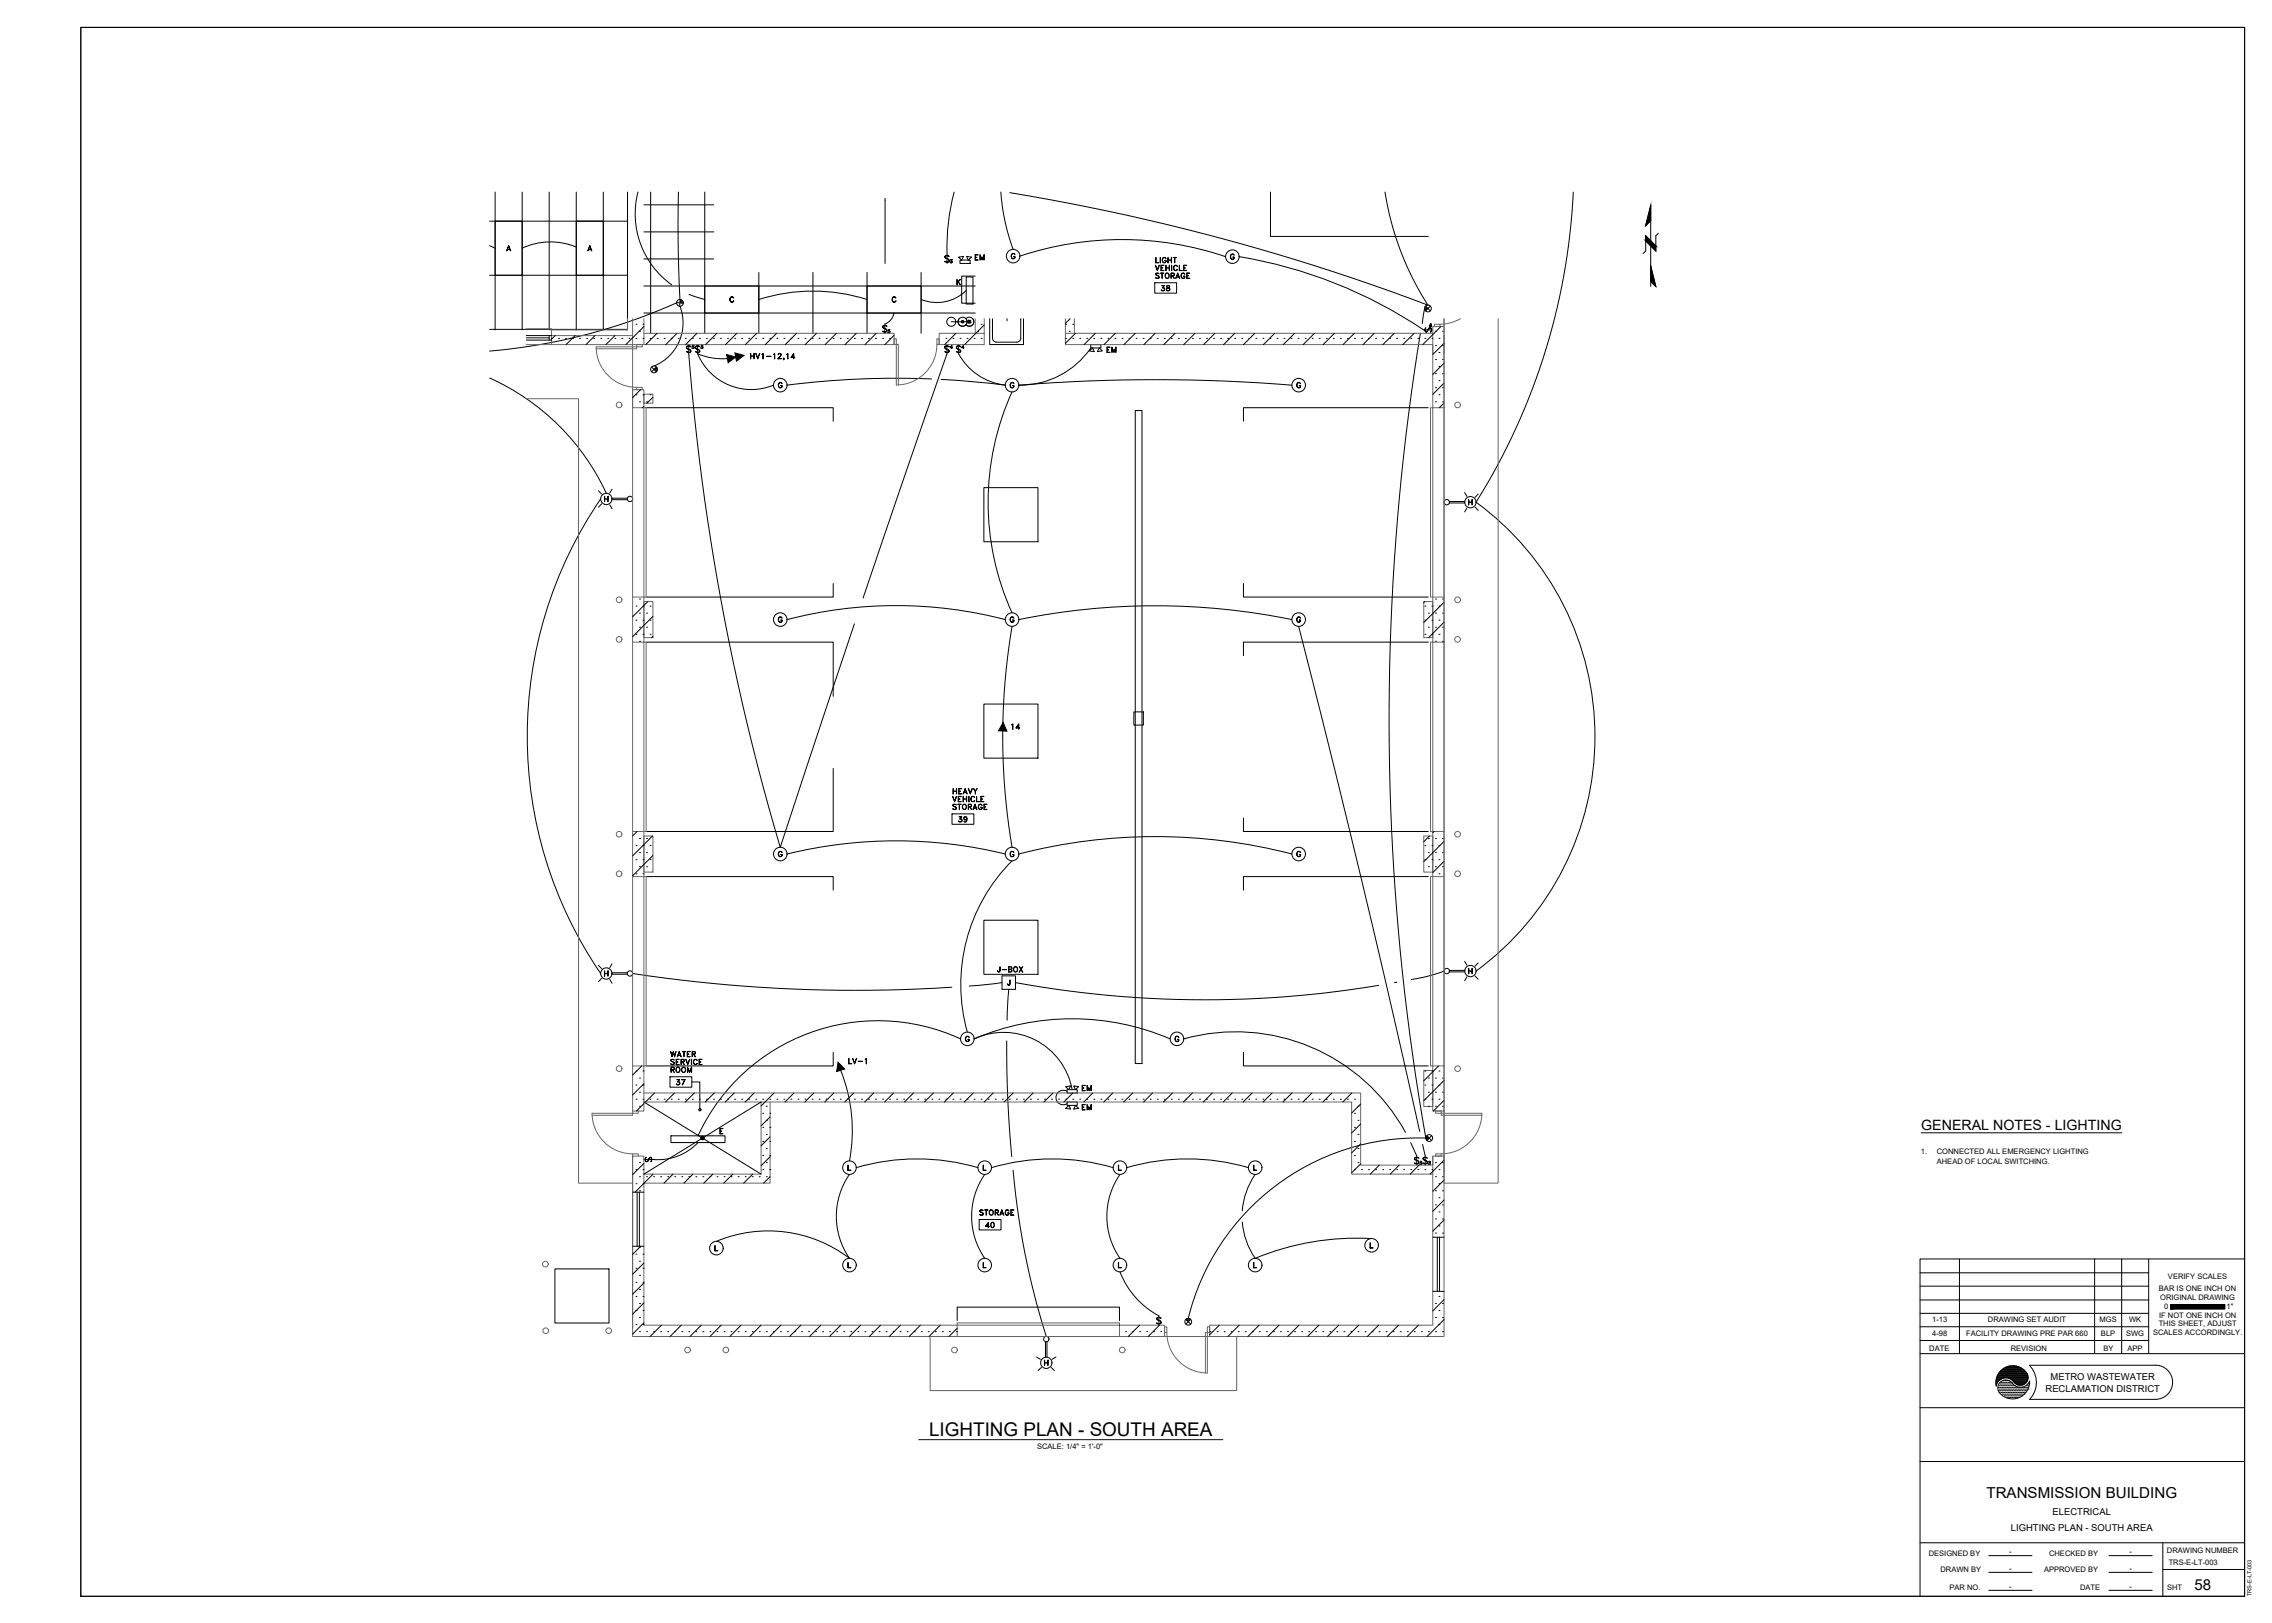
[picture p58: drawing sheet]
<svg xmlns="http://www.w3.org/2000/svg" width="1067mm" height="762mm" viewBox="0 0 1067 762" stroke-linecap="round" stroke-linejoin="round" font-family="sans-serif">
<defs><g id="words">
<text font-size="8.9" x="436" y="674">LIGHTING PLAN - SOUTH AREA</text>
<g font-size="7.1">
<text x="933" y="703">TRANSMISSION BUILDING</text>
<text x="1030" y="746">58</text>
</g>
<text font-size="6.7" x="902" y="530">GENERAL NOTES - LIGHTING</text>
<g font-size="6.2">
<text x="456" y="123">EM</text>
<text x="541" y="128">VEHICLE</text>
<text x="544" y="138">38</text>
<text x="519" y="167">EM</text>
<text x="351" y="170">HV1-12,14</text>
<text x="446" y="378">VEHICLE</text>
<text x="449" y="387">39</text>
<text x="507" y="522">EM</text>
</g>
<g font-size="5.7">
<text x="542" y="125">LIGHT</text>
<text x="542" y="132">STORAGE</text>
<text x="474" y="344">14</text>
<text x="446" y="374">HEAVY</text>
<text x="446" y="381">STORAGE</text>
<text x="467" y="458">J-BOX</text>
<text x="314" y="497">WATER</text>
<text x="314" y="501">SERVICE</text>
<text x="397" y="501">LV-1</text>
<text x="314" y="505">ROOM</text>
<text x="316" y="510">37</text>
<text x="507" y="513">EM</text>
<text x="459" y="572">STORAGE</text>
<text x="461" y="577">40</text>
</g>
<g font-size="5.3">
<text x="668" y="157">S</text>
<text x="302" y="547">S</text>
</g>
<g font-size="4.4">
<text x="963" y="648">METRO WASTEWATER</text>
<text x="960" y="654">RECLAMATION DISTRICT</text>
<text x="964" y="711">ELECTRICAL</text>
<text x="944" y="719">LIGHTING PLAN - SOUTH AREA</text>
</g>
<g font-size="3.5">
<text x="902" y="542">1.</text>
<text x="909" y="542">CONNECTED ALL EMERGENCY LIGHTING</text>
<text x="909" y="546">AHEAD OF LOCAL SWITCHING.</text>
<text x="1018" y="601">VERIFY SCALES</text>
<text x="1014" y="606">BAR IS ONE INCH ON</text>
<text x="1014" y="610">ORIGINAL DRAWING</text>
<text x="1016" y="615">0</text>
<text x="1045" y="615">1&quot;</text>
<text x="907" y="621">1-13</text>
<text x="933" y="621">DRAWING SET AUDIT</text>
<text x="986" y="621">MGS</text>
<text x="1000" y="621">WK</text>
<text x="1014" y="623">THIS SHEET, ADJUST</text>
<text x="1014" y="619">IF NOT ONE INCH ON</text>
<text x="907" y="627">4-98</text>
<text x="923" y="627">FACILITY DRAWING PRE PAR 660</text>
<text x="987" y="627">BLP</text>
<text x="998" y="627">SWG</text>
<text x="1011" y="627">SCALES ACCORDINGLY.</text>
<text x="906" y="634">DATE</text>
<text x="944" y="634">REVISION</text>
<text x="988" y="634">BY</text>
<text x="999" y="634">APP</text>
<text x="487" y="680">SCALE: 1/4&quot; = 1'-0&quot;</text>
<text x="906" y="730">DESIGNED BY</text>
<text x="943" y="730">-</text>
<text x="962" y="730">CHECKED BY</text>
<text x="1000" y="730">-</text>
<text x="1017" y="729">DRAWING NUMBER</text>
<text x="943" y="738">-</text>
<text x="1000" y="738">-</text>
<text x="1018" y="735">TRS-E-LT-003</text>
<text x="911" y="738">DRAWN BY</text>
<text x="960" y="738">APPROVED BY</text>
<text x="915" y="746">PAR NO.</text>
<text x="943" y="746">-</text>
<text x="977" y="746">DATE</text>
<text x="1000" y="746">-</text>
<text x="1018" y="746">SHT</text>
</g>
<text font-size="2.7" x="1057" y="749" transform="rotate(-90 1057 749)">TRS-E-LT-003</text>
</g></defs>
<!-- layer: E-LIGHT -->
<g fill="none" stroke="#000" stroke-width=".47">
<path d="M232 104h13v25h-13zM271 104h12v25h-12zM445 119v5M475 119l2 1-1-1a1.1 1.1 0 0 0-1 1 1.1 1.1 0 0 0 1 1v-1h1a1.1 1.1 0 0 1-1 2 .9 .9 0 0 1-1-1zM578 120l1-1 1 1-1-1a1.1 1.1 0 0 0-1 2 1.1 1.1 0 0 0 1 0h1a.9 .9 0 0 1-1 1 .9 .9 0 0 1-1-1zM331 134h25v13h-25zM407 134h26v13h-26zM444 120h2h-2v1a1.8 1.8 0 0 1 1 2h-1h2zM446 123h.1M447 122v1h-1M447 123h.1M447 122h-1h1v1"/>
<path d="M447 122l-1 1h1M447 123h-1M451 122h5v2h-5zM451 122l-1-1 2-1v2M454 130h3v13h-3zM454 120l2 1-1 1zM318 142h3M319 141v3M415 153h2h-2v1a1.8 1.8 0 0 1 1 2h-2h2v-1l-1-1zM415 152v4M417 156h.1M417 155h1h-1h1h-1l1 1"/>
<path d="M417 155l1 1h-1M418 155v1M418 156h-1M454 150a2.1 2.1 0 0 1 3 0 2.1 2.1 0 0 1 0 3 2.1 2.1 0 0 1-3-1M669 144l3 2M672 144l-3 2M306 172l2 3M308 172l-2 3M322 163l1-1 1 1h-2l1 1h1v1h-2h2zM323 162v4M325 163v1M325 163h1h-1"/>
<path d="M326 163v1M326 162h-1h1l-1 1M326 162l-1 1h1M326 163h-1M327 163v-1l2 1h-2v1h1v1h-1h1zM328 162v4M329 163v1M330 163h-1M330 163v1M330 162h-1h1v1M330 162l-1 1h1M366 180h1a1.1 1.1 0 0 0-1 1 1.1 1.1 0 0 0 1 1v-1a.9 .9 0 0 1-1 1 .9 .9 0 0 1-1-1z"/>
<path d="M444 163v-1l2 1h-2v1h2l-1 1h-1h2zM445 162v4M447 162v2v-2l-1 1h1h-1zM449 163l1-1 1 1h-2v1h2v1h-2h2zM450 162v4M452 162v2v-2v1h1h-1zM475 180h1h-1a1.1 1.1 0 0 0-1 1 1.1 1.1 0 0 0 2 1l-1-1h1a.9 .9 0 0 1-1 1 .9 .9 0 0 1-1-1zM511 165l2-2 1 2zM512 162h5v1h-5zM516 163l2 2h-3zM609 180h1h1a.8 .8 0 0 0-1 0 .8 .8 0 0 0-1 1 .8 .8 0 0 0 1 1 .8 .8 0 0 0 1-1h-1h1a.9 .9 0 0 1-1 1 .9 .9 0 0 1-1-1zM281 230l1 2"/>
<path d="M282 237l-1 1M284 233v3zM284 234h1M285 233l1 3zM286 237l1 2M287 234h8M287 235h8M287 230l-1 2M680 236h8M681 235h7M688 231l1 2M689 239l-1 1"/>
<path d="M690 235v2zM690 236h1M691 235v2zM693 238l1 2M694 232l-1 2M366 290h1a1.1 1.1 0 0 0-1 1 1.1 1.1 0 0 0 1 1v-1a.9 .9 0 0 1-1 1 .9 .9 0 0 1-1-1zM475 290h1h-1a1.1 1.1 0 0 0-1 1 1.1 1.1 0 0 0 2 1l-1-1h1a.9 .9 0 0 1-1 1 .9 .9 0 0 1-1-1zM609 290h1h1a.8 .8 0 0 0-1 0 .8 .8 0 0 0-1 1 .8 .8 0 0 0 1 1 .8 .8 0 0 0 1-1h-1h1a.9 .9 0 0 1-1 1 .9 .9 0 0 1-1-1zM366 400h1a1.1 1.1 0 0 0-1 1 1.1 1.1 0 0 0 1 1v-1a.9 .9 0 0 1-1 1 .9 .9 0 0 1-1-1zM475 400h1h-1a1.1 1.1 0 0 0-1 1 1.1 1.1 0 0 0 2 1l-1-1h1a.9 .9 0 0 1-1 1 .9 .9 0 0 1-1-1zM609 400h1h1a.8 .8 0 0 0-1 0 .8 .8 0 0 0-1 1 .8 .8 0 0 0 1 1 .8 .8 0 0 0 1-1h-1h1a.9 .9 0 0 1-1 1 .9 .9 0 0 1-1-1zM281 453l1 2"/>
<path d="M282 459l-1 2M284 456v2zM284 457h1M285 456l1 2zM286 460l1 2M287 457h8M287 453l-1 1M470 458h7v6h-7zM474 460v2v1l-1-1h1zM454 487l1-1v1a.8 .8 0 0 0-1 0 .8 .8 0 0 0-1 0v1a.8 .8 0 0 0 1 1 .8 .8 0 0 0 1-1 .9 .9 0 0 1-1 1 .9 .9 0 0 1-1-1zM552 487l1-1 1 1h-1a1.1 1.1 0 0 0-1 1 1.1 1.1 0 0 0 1 1v-1h1a.9 .9 0 0 1-1 1 .9 .9 0 0 1-1-1zM500 510h3l-1 2z"/>
<path d="M501 512h5v1h-5zM501 517h5v2h-5zM505 512l2-2h-3l1 2M505 519l1 1-2 1zM315 533h25v3h-25zM500 520l2-1 1 2zM670 533l2 2M672 533l-2 2M398 547v2l2 1h-2zM462 547v2l1 1h-1zM525 547v2l2 1h-2zM589 547v2l1 1h-1z"/>
<path d="M664 543l2 1-1-1-1 1a1.8 1.8 0 0 1 2 2h-2h2v-1l-2-1zM665 543v4M667 547h.1M667 546h1M667 546l1 1h-1l1-1M667 546v1M668 545h-1h1l-1 1M668 545l-1 1M668 544l1-1 1 1-1-1-1 1a1.8 1.8 0 0 1 2 2h-2h2zM669 543v4M671 547h.1M671 546h1"/>
<path d="M671 546l1 1h-1l1-1M671 546v1M671 545h1l-1 1M671 545v1M336 585v2h1h-1zM398 593v2h2h-2zM462 593v2h1h-1zM525 593v2h2h-2zM589 593v2h1h-1zM643 583v3h2h-2zM543 619h2h-1h-1a1.8 1.8 0 0 1 2 2h-2h2v-1h-2zM544 618v4"/>
<path d="M557 619l2 3M559 619l-2 3M487 637l2 1M490 639l1 2zM491 640h1M491 630v7M492 630v7M492 639v2zM496 637l-2 1M489 642l-2 1M494 642l1 1"/>
<circle cx="476" cy="120" r="3"/>
<circle cx="579" cy="121" r="3"/>
<circle cx="319" cy="142" r="1.6"/>
<circle cx="452" cy="151" r="2.1"/>
<circle cx="452" cy="151" r=".5"/>
<circle cx="670" cy="145" r="1.6"/>
<circle cx="307" cy="173" r="1.6"/>
<circle cx="366" cy="181" r="3"/>
<circle cx="475" cy="181" r="3"/>
<circle cx="610" cy="181" r="3"/>
<circle cx="285" cy="234" r="2.7"/>
<circle cx="296" cy="234" r="1.3"/>
<circle cx="679" cy="236" r="1.3"/>
<circle cx="690" cy="236" r="2.7"/>
<circle cx="366" cy="291" r="3"/>
<circle cx="475" cy="291" r="3"/>
<circle cx="610" cy="291" r="3"/>
<circle cx="366" cy="401" r="3"/>
<circle cx="475" cy="401" r="3"/>
<circle cx="610" cy="401" r="3"/>
<circle cx="285" cy="457" r="2.7"/>
<circle cx="296" cy="457" r="1.3"/>
<circle cx="454" cy="488" r="3"/>
<circle cx="553" cy="488" r="3"/>
<circle cx="671" cy="534" r="1.6"/>
<circle cx="399" cy="548" r="3"/>
<circle cx="462" cy="548" r="3"/>
<circle cx="526" cy="548" r="3"/>
<circle cx="589" cy="548" r="3"/>
<circle cx="336" cy="586" r="3"/>
<circle cx="399" cy="594" r="3"/>
<circle cx="462" cy="594" r="3"/>
<circle cx="526" cy="594" r="3"/>
<circle cx="589" cy="594" r="3"/>
<circle cx="644" cy="585" r="3"/>
<circle cx="491" cy="640" r="2.7"/>
<circle cx="491" cy="629" r="1.3"/>
<circle cx="558" cy="621" r="1.6"/>
</g>
<!-- layer: TEXT -->
<g fill="none" stroke="#000" stroke-width=".47">
<path d="M238 117h2M238 117h1M239 115l1 3-1-2-1 2zM276 117h2M277 115l1 3-1-2-1 2zM343 140l1-1 1 1a.9 .9 0 0 0-1-1 .9 .9 0 0 0-1 1v1a.9 .9 0 0 0 1 1 .9 .9 0 0 0 1-1 1.1 1.1 0 0 1-2 1 .9 .9 0 0 1 0-1zM419 140l1-1 1 1a.9 .9 0 0 0-1-1 .9 .9 0 0 0-1 1v1a.9 .9 0 0 0 1 1 .9 .9 0 0 0 1-1 .9 .9 0 0 1-1 1 .9 .9 0 0 1-1-1zM449 131v3zM449 133l2-2-2 2M450 132l1 2-1-2M542 133h10v5h-10zM447 382h10v5h-10z"/>
<path d="M680 456h8M681 456h7M688 451l1 2M689 459l-1 1M690 455v2zM690 456h1M691 455v2zM693 458l1 2M694 452l-1 2M315 506h10v4h-10zM325 508h4v13M338 530h1h-1v2h1h-1z"/>
<path d="M338 531h1h-1M460 573h10v4h-10z"/>
<circle cx="679" cy="456" r="1.3"/>
<circle cx="690" cy="456" r="2.7"/>
<circle cx="329" cy="521" r=".5"/>
</g>
<!-- layer: E-POWER -->
<g fill="none" stroke="#000" stroke-width=".47">
<path d="M300 90a41 41 0 0 0 15 44M319 90l-1 29 1 22M448 90a101 101 0 0 0-3 29M470 90a99 99 0 0 0 6 27M650 90a138 138 0 0 0 20 53 1023 1023 0 0 0-196-53M739 90a301 301 0 0 1-46 146 136 136 0 0 1 0 220M230 115l2 2M271 116a31 31 0 0 0-26 1M324 138l7 3M454 136a20 20 0 0 1-21 5M479 120a151 151 0 0 1 96 1M582 120a220 220 0 0 1 86 35"/>
<path d="M318 142a272 272 0 0 1-88 23M319 144a22 22 0 0 1-12 28M356 141a84 84 0 0 1 51 0M420 147a7 7 0 0 1-5 5M667 156a1126 1126 0 0 0 2 378 111 111 0 0 0-111 85M669 145l-1 7M230 177a110 110 0 0 1 55 55M323 166a1122 1122 0 0 0 43 232l35-105M328 166l6 2h8M328 166a27 27 0 0 0 35 15M437 178a407 407 0 0 0-67 3M445 166l-40 115"/>
<path d="M450 166a29 29 0 0 0 22 15l-30-3M512 163a40 40 0 0 1-34 18 798 798 0 0 1 129 0M475 184a125 125 0 0 0 0 104M282 234a197 197 0 0 0 0 223M370 291a203 203 0 0 1 102 0M475 294a309 309 0 0 0 0 104M478 291a320 320 0 0 1 129 0M610 294l29 118 28 119M370 401a215 215 0 0 1 102 0M475 404a82 82 0 0 0-21 81M478 401a256 256 0 0 1 129 0M297 457a698 698 0 0 0 150 7"/>
<path d="M678 456l-8 2-7 2M471 461l-16 2M474 464l-1 15M477 461a494 494 0 0 0 170 2M656 461h-1M451 488a93 93 0 0 0-123 45M473 489a536 536 0 0 0 2 54M549 488a117 117 0 0 0-92 0 33 33 0 0 1 46 24M556 488a91 91 0 0 1 104 44M395 502a76 76 0 0 1 4 43M501 512a3 3 0 0 0-5 3 3 3 0 0 0 5 3M328 536a26 26 0 0 1-21 8"/>
<path d="M662 536l3 7M668 537l1 6M399 551a35 35 0 0 0 0 40 63 63 0 0 0-63-8M402 548a101 101 0 0 1 57 0M462 551a35 35 0 0 0 0 40M466 548a101 101 0 0 1 57 0M476 549a364 364 0 0 0 15 78M526 551a35 35 0 0 0 0 40M529 548a101 101 0 0 1 57 0M589 551l-4 9-2 9M583 574l2 8 4 9a125 125 0 0 1 55-9M526 597a40 40 0 0 0 18 21"/>
</g>
<!-- layer: A-FLOOR-HIDDEN -->
<g fill="none" stroke="#000" stroke-width=".47">
<path d="M597 90v21h74M458 130h-6v12h6M447 151h8M303 191h88v7M671 191h-87v7M462 229h25v25h-25zM391 274v6h-88M584 274v6h87M303 301h88v26M671 301h-87v7M462 331h25v25h-25zM391 361v29h-88"/>
<path d="M584 384v6h87M303 412h88v6M671 412h-87v6M462 432h25v25h-25zM391 494v6h-88M584 494v6h87M449 620v-6h77v6"/>
<circle cx="447" cy="151" r="2.1"/>
</g>
<!-- layer: A-CEILING-TILES -->
<g fill="none" stroke="#000" stroke-width=".47">
<path d="M232 90v65M245 90v65M258 90v65M271 90v65M283 90v65M295 90v65M302 96h33M306 90v66M331 90v66M416 93v31M230 104h65M302 109h33"/>
<path d="M230 129h65M302 134h156M302 122h33M356 128v28M382 128v28M407 128v28M433 128v28M230 155h65M297 155h.1M302 147h156"/>
</g>
<!-- layer: E-LIGHT-HATCH -->
<g fill="none" stroke="#000" stroke-width=".47">
<path d="M319 142h1M319 141l1 1M320 141l1 1M669 144v2M670 144v2M670 144v1M308 173v1M308 172v2M670 533v2M671 534v1M557 620h2M559 619h-2"/>
<path d="M557 620h1"/>
</g>
<!-- layer: E-POWER -->
<path d="M341 166l4 2-3 2zM345 166l4 1-3 3zM471 339l2 4h-4zM394 499l3 3-4 1z" fill="#000" stroke="#000" stroke-width=".47"/>
<!-- layer: BORDER -->
<path d="M775 104l-2 2 2-10v39M777 115l-4-4v7l-1 1M779 110l-2 1v7l-4-5M775 125l2 10-2-3" fill="none" stroke="#000" stroke-width=".47"/>
<g fill="#000" stroke="#000" stroke-width=".47">
<path d="M775 96v8l-2 2zM775 125l2 10-2-3z"/>
<path d="M773 113l4 5v-3zM773 111l4 4-4-2z"/>
</g>
<!-- layer: TEXT3 -->
<path d="M431 676h143" fill="none" stroke="#000" stroke-width=".47"/>
<!-- layer: TRS-FLOOR PLAN-XBASE|A-WALL -->
<g fill="none" stroke="#666" stroke-width=".47">
<path d="M247 154h12v1M259 158h38M295 150v5h-36v7h161v-6h-118M297 150v33h5v8h-5M297 155h.1M302 150v12M420 159v3M441 159v3M458 150v6M462 150v12h-21v-6h21M500 150v12h173v4M500 156h173"/>
<path d="M504 150v6M673 153h5v38h-5zM678 158v8M247 162h12M299 162h3M297 191v-8v8M299 183h3M302 185h5v4h-5zM297 280h5v21h-5zM302 282h5v17h-5zM669 282h4v17h-4zM673 280h5v21h-5z"/>
<path d="M297 390h5v22h-5zM302 393h5v16h-5zM669 393h4v16h-4zM673 390h5v22h-5zM297 500h5v22h-5zM302 513h337v34h34v-4h5v8M302 517h333v34h38M357 517v34h-55M362 517v38h-60M669 503h4v17h-4zM673 500h5v22h-5zM674 522h3"/>
<path d="M297 543v84h152v-5h-147v-79h-5v80M673 543v79h-105v5h110v-84M674 543h3M526 622h21v5h-21zM547 623v3M568 623v3"/>
<circle cx="291" cy="190" r="1.3"/>
<circle cx="684" cy="190" r="1.3"/>
<circle cx="291" cy="282" r="1.3"/>
<circle cx="684" cy="282" r="1.3"/>
<circle cx="291" cy="300" r="1.3"/>
<circle cx="684" cy="300" r="1.3"/>
<circle cx="291" cy="392" r="1.3"/>
<circle cx="684" cy="392" r="1.3"/>
<circle cx="291" cy="410" r="1.3"/>
<circle cx="684" cy="410" r="1.3"/>
<circle cx="291" cy="502" r="1.3"/>
<circle cx="684" cy="502" r="1.3"/>
<circle cx="256" cy="593" r="1.3"/>
<circle cx="256" cy="625" r="1.3"/>
<circle cx="286" cy="625" r="1.3"/>
<circle cx="323" cy="634" r="1.3"/>
<circle cx="341" cy="634" r="1.3"/>
<circle cx="448" cy="634" r="1.3"/>
<circle cx="527" cy="634" r="1.3"/>
</g>
<!-- layer: TRS-FLOOR PLAN-XBASE|A-DOOR -->
<g fill="none" stroke="#666" stroke-width=".47">
<path d="M420 159h1v3h-1M441 159h-1v3h1M673 153v-1h3v1M678 150v3M686 150l-5 2h-5M280 163h19v1h-19M280 163a19 19 0 0 0 19 19M299 162v1h3v-1M440 162a19 19 0 0 1-19 19v-19h1v19M297 191v89M299 183v-1h3v1M302 191h1v89h-1z"/>
<path d="M672 191h1v89h-1zM678 191v89M297 301v89M302 301h1v89h-1zM672 301h1v89h-1zM678 301v89M297 412v88M302 412h1v88h-1zM672 412h1v88h-1zM678 412v88M278 524h19v-1h-19a19 19 0 0 0 19 19M297 522v1h3v-1"/>
<path d="M674 522v1h3v-1M678 522v21M696 524h-19v-1h19a19 19 0 0 1-19 19M297 543v-1h3v1M674 543v-1h3v1M449 621h77v1h-77zM449 627h77M547 623h1v3h-1M547 627h21M548 626a19 19 0 0 0 19 19v-19h-1v19M568 623h-1v3h1"/>
</g>
<!-- layer: TRS-FLOOR PLAN-XBASE|A-FLOR-PFIX -->
<g fill="none" stroke="#000" stroke-width=".47">
<path d="M450 150a2.1 2.1 0 0 0 0 3 2.1 2.1 0 0 0 3 0 2.1 2.1 0 0 0 1-3M454 150h.1M457 150a2.1 2.1 0 0 1 0 3 2.1 2.1 0 0 1-3-1M465 150v12h16v-12M466 150v9l1 1 11 1 1-2M473 150v1M479 150h.1M479 150v9M329 534h2M329 535h2M329 534v1M330 534v1"/>
<circle cx="452" cy="151" r=".5"/>
<circle cx="330" cy="534" r=".8"/>
</g>
<!-- layer: TRS-FLOOR PLAN-XBASE|A-FLOR -->
<path d="M533 193h3v306h-3zM532 334h5v6h-5zM302 517l55 34M357 517l-55 34" fill="none" stroke="#000" stroke-width=".47"/>
<!-- layer: TRS-FLOOR PLAN-XBASE|A-GLAZ -->
<path d="M247 159h11M247 160h12M247 158h12M258 158v2M297 560h5M299 560v25M300 560v25M297 585h5M673 581h5M675 581v25M676 581v25M673 606h5" fill="none" stroke="#000" stroke-width=".47"/>
<!-- layer: TRS-FLOOR PLAN-XBASE|A-WALL-HTCH -->
<g fill="none" stroke="#000" stroke-width=".47">
<path d="M259 159h.1M261 158l-2 1M262 159h.1M266 159h.1M269 159h.1M270 158l-4 4M272 159h.1M275 159h.1M279 159h.1M279 158l-4 4M282 159h.1M285 159h.1"/>
<path d="M289 159h.1M289 158l-4 4M292 159h.1M295 159h.1M299 152h.1M299 159h.1M300 156h.1M302 152h.1M302 159h.1M302 153l-8 9M305 159h.1M309 156l-6 6"/>
<path d="M309 159h.1M312 159h.1M315 159h.1M318 156l-5 6M318 159h.1M322 159h.1M325 159h.1M327 156l-5 6M328 159h.1M332 159h.1M335 159h.1M337 156l-6 6"/>
<path d="M338 159h.1M342 159h.1M345 159h.1M346 156l-5 6M348 159h.1M352 159h.1M355 159h.1M355 156l-5 6M358 159h.1M361 159h.1M365 156l-6 6M365 159h.1"/>
<path d="M368 159h.1M371 159h.1M374 156l-5 6M375 159h.1M378 159h.1M381 159h.1M383 156l-5 6M385 159h.1M388 159h.1M391 159h.1M393 156l-6 6M395 159h.1"/>
<path d="M398 159h.1M401 159h.1M402 156l-5 6M404 159h.1M408 159h.1M411 159h.1M411 156l-5 6M414 159h.1M418 159h.1M420 157l-5 5M444 159h.1M447 159h.1"/>
<path d="M449 156l-5 6M451 159h.1M454 159h.1M457 159h.1M459 156h.1M461 152h.1M461 159h.1M462 153l-9 9M500 152h.1M500 159h.1M502 156h.1M502 150l-2 2"/>
<path d="M504 152h.1M504 159h.1M505 156l-5 5M507 159h.1M510 159h.1M514 159h.1M514 156l-5 6M517 159h.1M520 159h.1M524 159h.1M524 156l-6 6M527 159h.1"/>
<path d="M530 159h.1M533 156l-5 6M533 159h.1M537 159h.1M540 159h.1M542 156l-5 6M543 159h.1M547 159h.1M550 159h.1M552 156l-6 6M553 159h.1M557 159h.1"/>
<path d="M560 159h.1M561 156l-5 6M563 159h.1M567 159h.1M570 159h.1M570 156l-5 6M573 159h.1M576 159h.1M580 159h.1M580 156l-5 6M583 159h.1M586 159h.1"/>
<path d="M589 156l-5 6M590 159h.1M593 159h.1M596 159h.1M599 156l-6 6M600 159h.1M603 159h.1M606 159h.1M608 156l-5 6M610 159h.1M613 159h.1M616 159h.1"/>
<path d="M617 156l-5 6M619 159h.1M623 159h.1M626 159h.1M627 156l-6 6M629 159h.1M633 159h.1M636 156l-5 6M636 159h.1M639 159h.1M643 159h.1M645 156l-5 6"/>
<path d="M646 159h.1M649 159h.1M653 159h.1M655 156l-6 6M656 159h.1M659 159h.1M662 159h.1M664 156l-5 6M666 159h.1M676 159h.1M677 153l-9 9M677 156h.1"/>
<path d="M674 175h.1M674 169h.1M674 162h.1M676 179h.1M676 172h.1M676 165h.1M677 175h.1M677 169h.1M677 162h.1M678 161l-5 5M678 171l-5 5M678 180l-5 5"/>
<path d="M299 185h.1M300 189h.1M301 183l-4 4M302 185h.1M302 191h.1M304 189h.1M305 185h.1M307 187l-3 2M674 189h.1M674 182h.1M676 185h.1M677 189h.1"/>
<path d="M677 182h.1M678 189l-2 2M299 298h.1M299 291h.1M299 285h.1M300 294h.1M300 288h.1M300 281h.1M302 298h.1M302 291h.1M302 285h.1M304 294h.1"/>
<path d="M304 288h.1M304 282l-7 8M305 298h.1M305 291h.1M305 285h.1M307 289l-10 10M307 299h-1M669 282v1M669 298h.1M669 291h.1M669 285h.1M671 294h.1"/>
<path d="M671 288h.1M672 298h.1M672 291h.1M672 285h.1M674 294h.1M674 288h.1M674 281h.1M676 298h.1M676 291h.1M676 285h.1M677 294h.1M677 288h.1"/>
<path d="M677 281h.1M678 283l-9 9M678 292l-7 7M300 301h.1M674 301h.1M677 301h.1M678 301h.1M299 397h.1M299 390l-2 2M300 394h.1M302 397h.1M304 394h.1"/>
<path d="M305 397h.1M306 393l-9 9M669 397h.1M671 394h.1M671 393l-2 2M672 397h.1M673 390v1M674 394h.1M676 397h.1M677 394h.1M678 395l-9 10M299 404h.1"/>
<path d="M299 410h.1M300 400h.1M300 407h.1M302 404h.1M302 410h.1M304 400h.1M304 407h.1M305 404h.1M307 402l-10 9M669 404h.1M671 400h.1M671 407h.1"/>
<path d="M672 404h.1M674 400h.1M674 407h.1M676 404h.1M676 410h.1M677 400h.1M677 407h.1M678 404l-5 6M299 503h.1M299 509h.1M299 516h.1M300 506h.1"/>
<path d="M300 513h.1M300 519h.1M301 500l-4 5M302 503h.1M302 509h.1M302 516h.1M302 509l-5 5M302 518l-3 4M305 516h.1M307 513l-4 4M309 516h.1M312 516h.1"/>
<path d="M315 516h.1M317 513l-5 4M318 516h.1M322 516h.1M325 516h.1M326 513l-4 4M328 516h.1M332 516h.1M335 516h.1M335 513l-4 4M338 516h.1M342 516h.1"/>
<path d="M345 513l-4 4M345 516h.1M348 516h.1M352 516h.1M354 513l-4 4M355 516h.1M358 516h.1M360 519h.1M361 516h.1M363 513l-6 6M365 516h.1M368 516h.1"/>
<path d="M371 516h.1M373 513l-4 4M375 516h.1M378 516h.1M381 516h.1M382 513l-4 4M385 516h.1M388 516h.1M391 516h.1M392 513l-5 4M395 516h.1M398 516h.1"/>
<path d="M401 513l-4 4M401 516h.1M404 516h.1M408 516h.1M410 513l-4 4M411 516h.1M414 516h.1M418 516h.1M420 513l-5 4M421 516h.1M424 516h.1M428 516h.1"/>
<path d="M429 513l-4 4M431 516h.1M434 516h.1M438 516h.1M438 513l-4 4M441 516h.1M444 516h.1M447 516h.1M448 513l-5 4M451 516h.1M454 516h.1M457 513l-4 4"/>
<path d="M457 516h.1M461 516h.1M464 516h.1M466 513l-4 4M467 516h.1M471 516h.1M474 516h.1M476 513l-5 4M477 516h.1M481 516h.1M484 516h.1M485 513l-4 4"/>
<path d="M487 516h.1M490 516h.1M494 516h.1M494 513l-4 4M497 516h.1M500 516h.1M504 516h.1M504 513l-4 4M513 513l-4 4M517 516h.1M520 516h.1M522 513l-4 4"/>
<path d="M524 516h.1M527 516h.1M530 516h.1M532 513l-4 4M533 516h.1M537 516h.1M540 516h.1M541 513l-4 4M543 516h.1M547 516h.1M550 516h.1M551 513l-5 4"/>
<path d="M553 516h.1M557 516h.1M560 516h.1M560 513l-4 4M563 516h.1M567 516h.1M569 513l-4 4M570 516h.1M573 516h.1M576 516h.1M579 513l-5 4M580 516h.1"/>
<path d="M583 516h.1M586 516h.1M588 513l-4 4M590 516h.1M593 516h.1M596 516h.1M597 513l-4 4M600 516h.1M603 516h.1M606 516h.1M607 513l-5 4M610 516h.1"/>
<path d="M613 516h.1M616 513l-4 4M616 516h.1M619 516h.1M623 516h.1M625 513l-4 4M626 516h.1M629 516h.1M633 516h.1M635 513l-5 4M636 516h.1M638 519h.1"/>
<path d="M639 518l-4 5M669 503h.1M669 509h.1M669 516h.1M671 506h.1M671 513h.1M671 519h.1M672 503h.1M672 509h.1M672 516h.1M674 506h.1M674 513h.1"/>
<path d="M674 519h.1M675 500l-6 7M676 503h.1M676 509h.1M676 516h.1M677 506h.1M677 513h.1M677 519h.1M678 507l-9 10M678 517l-5 5M358 536h.1M358 529h.1"/>
<path d="M358 523h.1M360 533h.1M360 526h.1M360 539h.1M361 536h.1M361 529h.1M361 523h.1M362 534l-5 4M362 524l-5 5M636 536h.1M636 529h.1M636 523h.1"/>
<path d="M638 533h.1M638 526h.1M638 539h.1M639 528l-4 4M639 537l-4 4M299 549h.1M299 556h.1M300 552h.1M300 559h.1M302 549h.1M302 556h.1M302 546l-5 6"/>
<path d="M304 552h.1M307 551l-9 9M307 552h.1M310 552h.1M314 552h.1M316 551l-4 4M317 552h.1M320 552h.1M323 552h.1M325 551l-4 4M327 552h.1M330 552h.1"/>
<path d="M333 552h.1M335 551l-5 4M337 552h.1M340 552h.1M343 552h.1M344 551l-4 4M347 552h.1M350 552h.1M353 552h.1M353 551l-4 4M356 552h.1M358 543h.1"/>
<path d="M358 549h.1M360 546h.1M360 552h.1M361 543h.1M361 549h.1M362 543l-5 4M362 552l-3 3M636 543h.1M636 549h.1M638 546h.1M639 546l-4 5M639 549h.1"/>
<path d="M643 549h.1M646 549h.1M648 547l-5 4M649 549h.1M653 549h.1M656 549h.1M657 547l-4 4M659 549h.1M662 549h.1M666 549h.1M666 547l-4 4M669 549h.1"/>
<path d="M672 549h.1M674 559h.1M674 552h.1M674 546h.1M676 556h.1M676 549h.1M677 559h.1M677 552h.1M677 546h.1M678 554l-5 5M678 545l-7 6M674 566h.1"/>
<path d="M674 572h.1M674 579h.1M676 562h.1M676 569h.1M676 576h.1M677 566h.1M677 572h.1M677 579h.1M678 563l-5 6M678 573l-5 5M299 595h.1M299 589h.1"/>
<path d="M300 599h.1M300 592h.1M300 586h.1M301 585l-4 4M302 595h.1M302 589h.1M302 593l-5 5M299 609h.1M299 602h.1M299 615h.1M300 605h.1M300 612h.1"/>
<path d="M300 619h.1M302 609h.1M302 602h.1M302 615h.1M302 612l-5 5M302 602l-5 6M674 619h.1M674 612h.1M676 615h.1M676 609h.1M677 619h.1M677 612h.1"/>
<path d="M678 610l-5 5M678 620l-8 7M299 622h.1M300 625h.1M302 622h.1M302 621l-5 5M304 625h.1M307 625h.1M310 625h.1M311 622l-6 5M314 625h.1M317 625h.1"/>
<path d="M320 622l-5 5M320 625h.1M323 625h.1M327 625h.1M329 622l-5 5M330 625h.1M333 625h.1M337 625h.1M339 622l-6 5M340 625h.1M343 625h.1M347 625h.1"/>
<path d="M348 622l-5 5M350 625h.1M353 625h.1M356 625h.1M357 622l-5 5M360 625h.1M363 625h.1M366 625h.1M367 622l-6 5M370 625h.1M373 625h.1M376 622l-5 5"/>
<path d="M376 625h.1M380 625h.1M383 625h.1M385 622l-5 5M386 625h.1M390 625h.1M393 625h.1M395 622l-6 5M396 625h.1M400 625h.1M403 625h.1M404 622l-5 5"/>
<path d="M406 625h.1M409 625h.1M413 625h.1M413 622l-5 5M416 625h.1M419 625h.1M423 625h.1M423 622l-5 5M426 625h.1M429 625h.1M432 622l-5 5M433 625h.1"/>
<path d="M436 625h.1M439 625h.1M442 622l-6 5M442 625h.1M446 625h.1M449 625h.1M449 624l-3 3M526 622h.1M528 625h.1M532 625h.1M535 622l-5 5M535 625h.1"/>
<path d="M538 625h.1M542 625h.1M544 622l-5 5M545 625h.1M568 625h.1M571 625h.1M573 622l-5 5M575 625h.1M578 625h.1M581 625h.1M582 622l-5 5M585 625h.1"/>
<path d="M588 625h.1M591 622l-5 5M591 625h.1M595 625h.1M598 625h.1M601 622l-6 5M601 625h.1M605 625h.1M608 625h.1M610 622l-5 5M611 625h.1M614 625h.1"/>
<path d="M618 625h.1M619 622l-5 5M621 625h.1M624 625h.1M628 625h.1M629 622l-6 5M631 625h.1M634 625h.1M638 625h.1M638 622l-5 5M641 625h.1M644 625h.1"/>
<path d="M647 622l-5 5M648 625h.1M651 625h.1M654 625h.1M657 622l-6 5M657 625h.1M661 625h.1M664 625h.1M666 622l-5 5M667 625h.1M671 625h.1M674 625h.1"/>
<path d="M676 622h.1M677 625h.1"/>
</g>
<!-- layer: TRS-FLOOR PLAN-XBASE|A-CONC -->
<path d="M678 150v405h25v-405M247 187h25v368h25M437 627v26h144v-26" fill="none" stroke="#666" stroke-width=".47"/>
<!-- layer: TRS-FLOOR PLAN-XBASE|A-EQMP -->
<path d="M261 596h25v25h-25z" fill="none" stroke="#000" stroke-width=".47"/>
<!-- layer: TEXT2 -->
<path d="M902 532h94" fill="none" stroke="#000" stroke-width=".47"/>
<!-- layer: VPORT -->
<path d="M38 13h1016v736h-1016z" fill="none" stroke="#000" stroke-width=".47"/>
<!-- layer: BORDER-PLANT-30X42-LINEWORK|BORDER -->
<g fill="none" stroke="#000" stroke-width=".47">
<path d="M38 13h1016v736h-1016zM902 598h107M920 591v44M984 591v44M996 591v44M1009 591v44M1054 591h-152v158M902 617h107M902 610h107M902 604h107M1019 612h26v3h-26zM902 636h152"/>
<path d="M902 629h107M902 623h107M902 661h152M902 686h152M902 724h152M1016 724v25M1016 737h38"/>
</g>
<!-- layer: BORDER-PLANT-30X42-LINEWORK|LOGO -->
<g fill="#000">
<circle cx="938" cy="651" r=".2"/>
<circle cx="938" cy="653" r=".2"/>
<circle cx="939" cy="651" r=".2"/>
<circle cx="939" cy="654" r=".2"/>
<circle cx="939" cy="652" r=".2"/>
<circle cx="939" cy="650" r=".2"/>
<circle cx="939" cy="653" r=".2"/>
<circle cx="940" cy="654" r=".2"/>
<circle cx="940" cy="652" r=".2"/>
<circle cx="940" cy="649" r=".2"/>
<circle cx="940" cy="651" r=".2"/>
<circle cx="940" cy="653" r=".2"/>
<circle cx="940" cy="650" r=".2"/>
<circle cx="940" cy="655" r=".2"/>
<circle cx="941" cy="653" r=".2"/>
<circle cx="941" cy="648" r=".2"/>
<circle cx="941" cy="651" r=".2"/>
<circle cx="941" cy="655" r=".2"/>
<circle cx="941" cy="650" r=".2"/>
<circle cx="941" cy="652" r=".2"/>
<circle cx="941" cy="654" r=".2"/>
<circle cx="941" cy="649" r=".2"/>
<circle cx="942" cy="655" r=".2"/>
<circle cx="942" cy="648" r=".2"/>
<circle cx="942" cy="650" r=".2"/>
<circle cx="942" cy="651" r=".2"/>
<circle cx="942" cy="653" r=".2"/>
<circle cx="942" cy="654" r=".2"/>
<circle cx="942" cy="652" r=".2"/>
<circle cx="942" cy="649" r=".2"/>
<circle cx="942" cy="656" r=".2"/>
<circle cx="943" cy="652" r=".2"/>
<circle cx="943" cy="649" r=".2"/>
<circle cx="943" cy="651" r=".2"/>
<circle cx="943" cy="655" r=".2"/>
<circle cx="943" cy="654" r=".2"/>
<circle cx="943" cy="656" r=".2"/>
<circle cx="943" cy="653" r=".2"/>
<circle cx="943" cy="650" r=".2"/>
<circle cx="943" cy="648" r=".2"/>
<circle cx="944" cy="650" r=".2"/>
<circle cx="944" cy="656" r=".2"/>
<circle cx="944" cy="655" r=".2"/>
<circle cx="944" cy="653" r=".2"/>
<circle cx="944" cy="651" r=".2"/>
<circle cx="944" cy="652" r=".2"/>
<circle cx="944" cy="654" r=".2"/>
<circle cx="944" cy="649" r=".2"/>
<circle cx="945" cy="650" r=".2"/>
<circle cx="945" cy="655" r=".2"/>
<circle cx="945" cy="653" r=".2"/>
<circle cx="945" cy="656" r=".2"/>
<circle cx="945" cy="651" r=".2"/>
<circle cx="945" cy="654" r=".2"/>
<circle cx="945" cy="652" r=".2"/>
<circle cx="946" cy="654" r=".2"/>
<circle cx="946" cy="655" r=".2"/>
<circle cx="946" cy="652" r=".2"/>
<circle cx="946" cy="651" r=".2"/>
<circle cx="946" cy="653" r=".2"/>
<circle cx="946" cy="656" r=".2"/>
<circle cx="947" cy="655" r=".2"/>
<circle cx="947" cy="654" r=".2"/>
<circle cx="947" cy="652" r=".2"/>
<circle cx="947" cy="653" r=".2"/>
<circle cx="947" cy="656" r=".2"/>
<circle cx="947" cy="651" r=".2"/>
<circle cx="948" cy="655" r=".2"/>
<circle cx="948" cy="656" r=".2"/>
<circle cx="948" cy="653" r=".2"/>
<circle cx="948" cy="651" r=".2"/>
<circle cx="948" cy="654" r=".2"/>
<circle cx="948" cy="652" r=".2"/>
<circle cx="949" cy="655" r=".2"/>
<circle cx="949" cy="653" r=".2"/>
<circle cx="949" cy="651" r=".2"/>
<circle cx="949" cy="654" r=".2"/>
<circle cx="949" cy="652" r=".2"/>
<circle cx="950" cy="652" r=".2"/>
<circle cx="950" cy="654" r=".2"/>
<circle cx="950" cy="655" r=".2"/>
<circle cx="950" cy="653" r=".2"/>
<circle cx="950" cy="651" r=".2"/>
<circle cx="951" cy="652" r=".2"/>
<circle cx="951" cy="654" r=".2"/>
<circle cx="951" cy="651" r=".2"/>
<circle cx="951" cy="653" r=".2"/>
<circle cx="952" cy="651" r=".2"/>
<circle cx="952" cy="652" r=".2"/>
<circle cx="953" cy="650" r=".2"/>
</g>
<g fill="none" stroke="#000" stroke-width=".47">
<path d="M937 649h1M937 650h1M937 648h1M937 648h2M937 650h.1M937 651h.1M937 647h3M937 647h4M937 647h15M938 646h14M938 645h14M939 645h13"/>
<path d="M939 644h12M940 649a4 4 0 0 1 6 1 5 5 0 0 0 7-2 8 8 0 0 1-6 9 8 8 0 0 1-9-5zM940 643h10M941 642h8M942 642h7M942 642h6M943 647h9M943 641h4M944 647h8M944 648h8M945 648h7M945 649h7"/>
<path d="M946 649h6M946 649h5M946 650h5M947 650h3M948 650h2M952 645a4 4 0 0 1-1 5 4 4 0 0 1-6-1M952 645a8 8 0 0 0-10-3 8 8 0 0 0-5 9 5 5 0 0 1 4-4 5 5 0 0 1 4 2M953 641h59a8 8 0 0 1 8 8 8 8 0 0 1-8 8h-59a12 12 0 0 0 0-16z"/>
</g>
<!-- layer: BORDER-PLANT-30X42-LINEWORK|TEXT2 -->
<path d="M934 730h20M934 738h20M990 730h21M990 738h21M934 747h20M990 747h21" fill="none" stroke="#000" stroke-width=".47"/>
<!-- layer: BORDER-PLANT-30X42-LINEWORK|BORDER -->
<path d="M1019 612v3l26-3zM1019 615l26-3v3z" fill="#000" stroke="#000" stroke-width=".47"/>
<use href="#words"/>
</svg>
